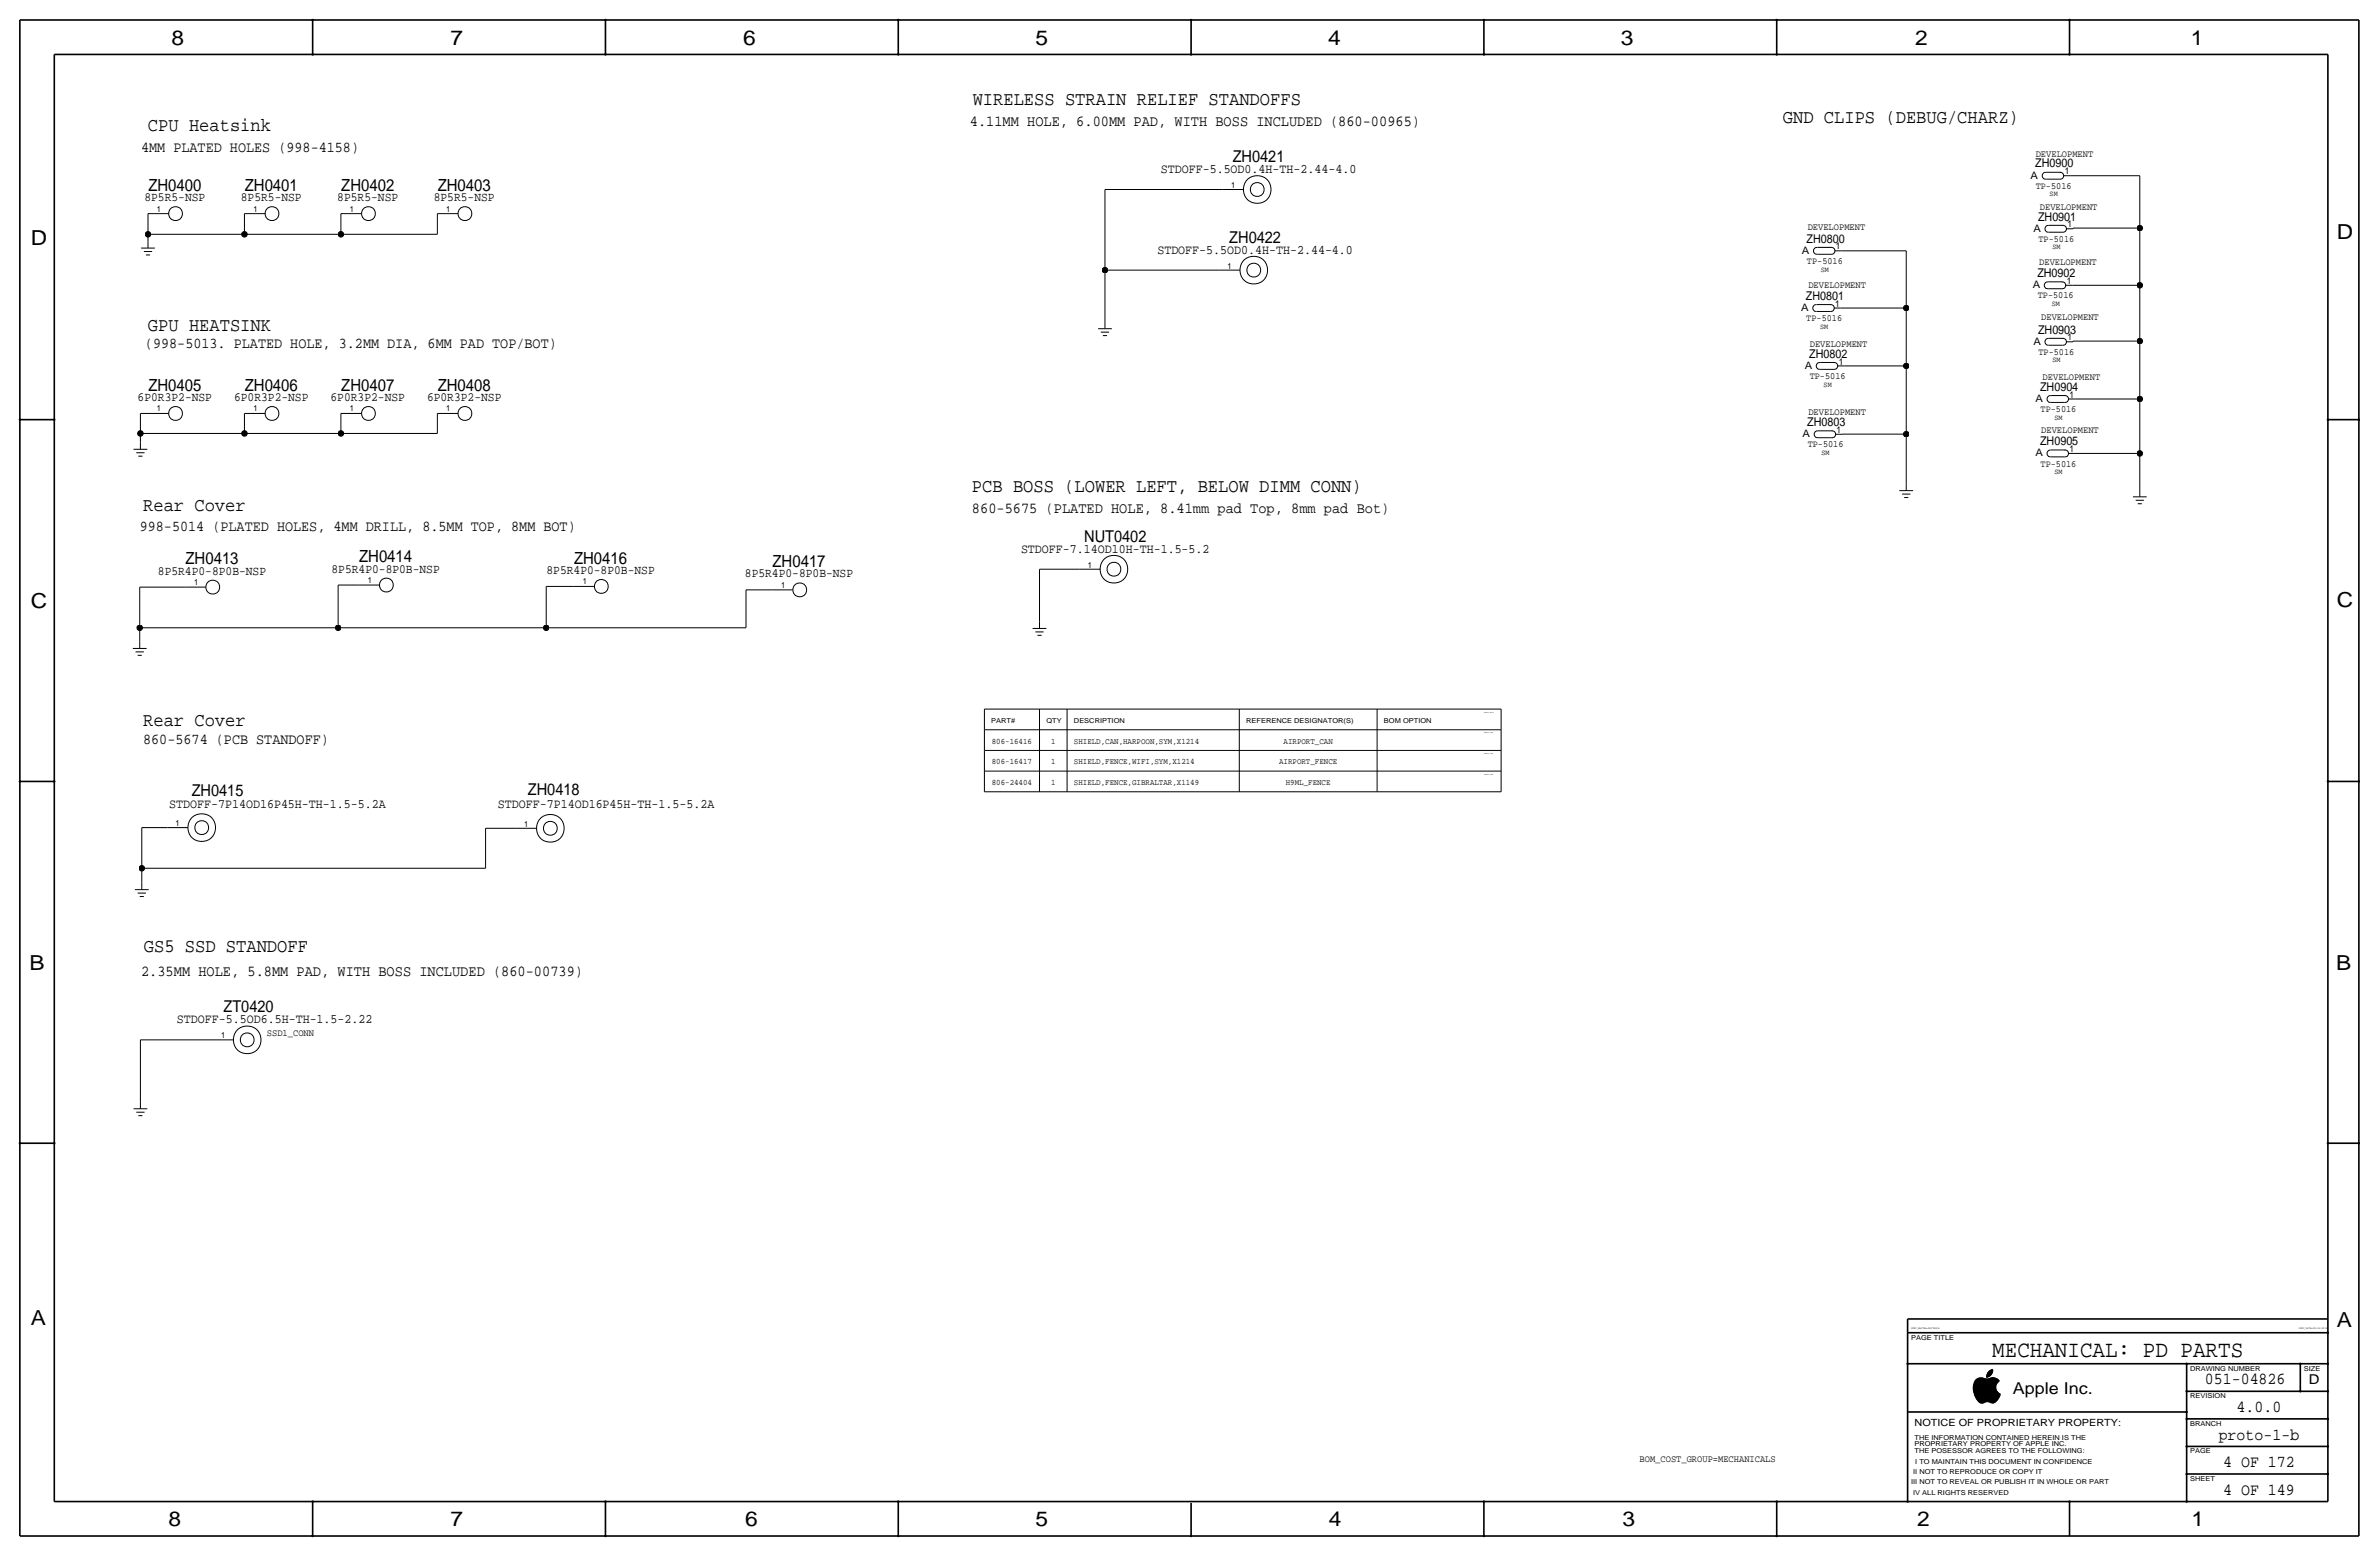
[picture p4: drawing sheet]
<svg xmlns="http://www.w3.org/2000/svg" width="877mm" height="574mm" viewBox="0 0 877 574" stroke-linecap="round" stroke-linejoin="round" font-family="sans-serif">
<defs><g id="words">
<text font-size="8.6" x="734.5" y="500.1">MECHANICAL: PD PARTS</text>
<g font-size="7.6">
<text x="63.2" y="16.5">8</text>
<text x="166.1" y="16.5">7</text>
<text x="274" y="16.5">6</text>
<text x="381.7" y="16.5">5</text>
<text x="489.7" y="16.5">4</text>
<text x="597.6" y="16.5">3</text>
<text x="706.1" y="16.5">2</text>
<text x="807.7" y="16.5">1</text>
<text x="861.5" y="88.1">D</text>
<text x="11.4" y="90.4">D</text>
<text x="11.4" y="224.3">C</text>
<text x="861.5" y="223.8">C</text>
<text x="10.9" y="357.6">B</text>
<text x="861.3" y="357.4">B</text>
<text x="11.4" y="488.4">A</text>
<text x="861.5" y="489.2">A</text>
<text x="62.2" y="562.6">8</text>
<text x="166.1" y="562.6">7</text>
<text x="274.8" y="562.6">6</text>
<text x="381.7" y="562.6">5</text>
<text x="489.9" y="562.6">4</text>
<text x="598.1" y="562.6">3</text>
<text x="706.8" y="562.6">2</text>
<text x="807.9" y="562.6">1</text>
</g>
<g font-size="7.1">
<text x="358.6" y="38.6">WIRELESS STRAIN RELIEF STANDOFFS</text>
<text x="657.3" y="45.5">GND CLIPS (DEBUG/CHARZ)</text>
<text x="54.6" y="48.3">CPU Heatsink</text>
<text x="54.6" y="121.9">GPU HEATSINK</text>
<text x="358.3" y="181.4">PCB BOSS (LOWER LEFT, BELOW DIMM CONN)</text>
<text x="52.8" y="188.2">Rear Cover</text>
<text x="52.8" y="267.7">Rear Cover</text>
<text x="53" y="350.8">GS5 SSD STANDOFF</text>
</g>
<g font-size="6.2">
<text x="54.7" y="70.4">ZH0400</text>
<text x="90.2" y="70.4">ZH0401</text>
<text x="125.8" y="70.4">ZH0402</text>
<text x="161.4" y="70.4">ZH0403</text>
<text x="54.7" y="144">ZH0405</text>
<text x="90.2" y="144">ZH0406</text>
<text x="125.8" y="144">ZH0407</text>
<text x="161.4" y="144">ZH0408</text>
<text x="68.4" y="208">ZH0413</text>
<text x="132.4" y="207.3">ZH0414</text>
<text x="211.7" y="207.8">ZH0416</text>
<text x="284.8" y="209">ZH0417</text>
<text x="812.9" y="510.3">051-04826</text>
<text x="824.6" y="520.4">4.0.0</text>
<text x="818" y="530.6">proto-1-b</text>
<text x="819.6" y="540.8">4 OF 172</text>
<text x="819.6" y="550.9">4 OF 149</text>
</g>
<g font-size="6">
<text x="454.5" y="59.7">ZH0421</text>
<text x="453.2" y="89.4">ZH0422</text>
<text x="399.7" y="199.6">NUT0402</text>
<text x="70.7" y="293.4">ZH0415</text>
<text x="194.6" y="292.9">ZH0418</text>
<text x="82.4" y="373.1">ZT0420</text>
<text x="742.1" y="513.9">Apple Inc.</text>
</g>
<g font-size="5.6">
<text x="357.6" y="46.5">4.11MM HOLE, 6.00MM PAD, WITH BOSS INCLUDED (860-00965)</text>
<text x="52" y="55.9">4MM PLATED HOLES (998-4158)</text>
<text x="53.4" y="128.3">(998-5013. PLATED HOLE, 3.2MM DIA, 6MM PAD TOP/BOT)</text>
<text x="358.3" y="189">860-5675 (PLATED HOLE, 8.41mm pad Top, 8mm pad Bot)</text>
<text x="51.5" y="195.8">998-5014 (PLATED HOLES, 4MM DRILL, 8.5MM TOP, 8MM BOT)</text>
<text x="52.8" y="274.3">860-5674 (PCB STANDOFF)</text>
<text x="52" y="359.7">2.35MM HOLE, 5.8MM PAD, WITH BOSS INCLUDED (860-00739)</text>
</g>
<text font-size="5" x="851.2" y="510.3">D</text>
<g font-size="4.8">
<text x="428" y="63.8">STDOFF-5.5OD0.4H-TH-2.44-4.0</text>
<text x="426.7" y="93.5">STDOFF-5.5OD0.4H-TH-2.44-4.0</text>
<text x="376.4" y="203.7">STDOFF-7.14OD10H-TH-1.5-5.2</text>
<text x="62.4" y="297.9">STDOFF-7P14OD16P45H-TH-1.5-5.2A</text>
<text x="183.6" y="297.9">STDOFF-7P14OD16P45H-TH-1.5-5.2A</text>
<text x="65.2" y="377.2">STDOFF-5.5OD6.5H-TH-1.5-2.22</text>
</g>
<g font-size="4.7">
<text x="53.2" y="74.2">8P5R5-NSP</text>
<text x="88.8" y="74.2">8P5R5-NSP</text>
<text x="124.4" y="74.2">8P5R5-NSP</text>
<text x="159.9" y="74.2">8P5R5-NSP</text>
<text x="50.7" y="147.8">6P0R3P2-NSP</text>
<text x="86.3" y="147.8">6P0R3P2-NSP</text>
<text x="121.9" y="147.8">6P0R3P2-NSP</text>
<text x="157.4" y="147.8">6P0R3P2-NSP</text>
<text x="58.2" y="211.8">8P5R4P0-8P0B-NSP</text>
<text x="122.2" y="211.1">8P5R4P0-8P0B-NSP</text>
<text x="201.5" y="211.6">8P5R4P0-8P0B-NSP</text>
<text x="274.6" y="212.9">8P5R4P0-8P0B-NSP</text>
</g>
<g font-size="4.4">
<text x="750.3" y="61.7">ZH0900</text>
<text x="751.4" y="81.3">ZH0901</text>
<text x="666" y="89.4">ZH0800</text>
<text x="751.1" y="102.1">ZH0902</text>
<text x="665.8" y="110.5">ZH0801</text>
<text x="751.4" y="122.9">ZH0903</text>
<text x="667" y="131.8">ZH0802</text>
<text x="752.1" y="144">ZH0904</text>
<text x="666.3" y="157">ZH0803</text>
<text x="752.1" y="164.1">ZH0905</text>
</g>
<g font-size="3.8">
<text x="748.6" y="65.8">A</text>
<text x="749.7" y="85.4">A</text>
<text x="664.3" y="93.5">A</text>
<text x="749.4" y="106.2">A</text>
<text x="664.1" y="114.6">A</text>
<text x="749.7" y="127.1">A</text>
<text x="665.3" y="135.9">A</text>
<text x="750.4" y="148.1">A</text>
<text x="664.6" y="161.1">A</text>
<text x="750.4" y="168.2">A</text>
</g>
<text font-size="3.7" x="705.8" y="525.5">NOTICE OF PROPRIETARY PROPERTY:</text>
<g font-size="3.6">
<text x="750.5" y="57.9">DEVELOPMENT</text>
<text x="752" y="77.5">DEVELOPMENT</text>
<text x="666.4" y="84.8">DEVELOPMENT</text>
<text x="751.8" y="97.5">DEVELOPMENT</text>
<text x="666.7" y="106.2">DEVELOPMENT</text>
<text x="752.6" y="117.9">DEVELOPMENT</text>
<text x="667.2" y="127.8">DEVELOPMENT</text>
<text x="753.1" y="140">DEVELOPMENT</text>
<text x="666.7" y="153">DEVELOPMENT</text>
<text x="752.6" y="159.5">DEVELOPMENT</text>
<text x="98.4" y="382">SSD1_CONN</text>
<text x="604.5" y="539">BOM_COST_GROUP=MECHANICALS</text>
</g>
<g font-size="3.5">
<text x="761.2" y="64.3">1</text>
<text x="750.5" y="69.6">TP-5016</text>
<text x="762.2" y="83.8">1</text>
<text x="751.5" y="89.2">TP-5016</text>
<text x="676.9" y="91.9">1</text>
<text x="666.2" y="97.3">TP-5016</text>
<text x="761.9" y="104.6">1</text>
<text x="676.6" y="113">1</text>
<text x="751.3" y="110">TP-5016</text>
<text x="665.9" y="118.4">TP-5016</text>
<text x="762.2" y="125.5">1</text>
<text x="751.5" y="130.8">TP-5016</text>
<text x="677.9" y="134.4">1</text>
<text x="667.2" y="139.7">TP-5016</text>
<text x="763" y="146.6">1</text>
<text x="752.3" y="151.9">TP-5016</text>
<text x="677.1" y="159.6">1</text>
<text x="666.4" y="164.9">TP-5016</text>
<text x="763" y="166.6">1</text>
<text x="752.3" y="172">TP-5016</text>
</g>
<g font-size="3.1">
<text x="453.8" y="69.3">1</text>
<text x="57.9" y="78">1</text>
<text x="93.4" y="78">1</text>
<text x="129" y="78">1</text>
<text x="164.5" y="78">1</text>
<text x="452.6" y="99.1">1</text>
<text x="57.9" y="151.6">1</text>
<text x="93.4" y="151.6">1</text>
<text x="129" y="151.6">1</text>
<text x="164.5" y="151.6">1</text>
<text x="401" y="209.3">1</text>
<text x="71.6" y="215.6">1</text>
<text x="135.6" y="214.9">1</text>
<text x="214.8" y="215.4">1</text>
<text x="288" y="216.7">1</text>
<text x="365.7" y="274.1">806-16416</text>
<text x="387.5" y="274.1">1</text>
<text x="395.9" y="274.1">SHIELD,CAN,HARPOON,SYM,X1214</text>
<text x="473.2" y="274.1">AIRPORT_CAN</text>
<text x="365.7" y="281.7">806-16417</text>
<text x="387.5" y="281.7">1</text>
<text x="395.9" y="281.7">SHIELD,FENCE,WIFI,SYM,X1214</text>
<text x="471.6" y="281.7">AIRPORT_FENCE</text>
<text x="365.7" y="289.3">806-24404</text>
<text x="387.5" y="289.3">1</text>
<text x="395.9" y="289.3">SHIELD,FENCE,GIBRALTAR,X1149</text>
<text x="474" y="289.3">H9ML_FENCE</text>
<text x="64.7" y="304.5">1</text>
<text x="193.2" y="304.8">1</text>
<text x="81.5" y="382.8">1</text>
</g>
<g font-size="2.8">
<text x="755.6" y="72.4">SM</text>
<text x="756.7" y="91.9">SM</text>
<text x="671.3" y="100.1">SM</text>
<text x="756.4" y="112.8">SM</text>
<text x="671.1" y="121.2">SM</text>
<text x="756.7" y="133.6">SM</text>
<text x="672.3" y="142.5">SM</text>
<text x="757.4" y="154.7">SM</text>
<text x="671.6" y="167.7">SM</text>
<text x="757.4" y="174.8">SM</text>
</g>
<g font-size="2.5">
<text x="365.5" y="266.4">PART#</text>
<text x="385.8" y="266.4">QTY</text>
<text x="395.9" y="266.4">DESCRIPTION</text>
<text x="459.4" y="266.4">REFERENCE DESIGNATOR(S)</text>
<text x="510.2" y="266.4">BOM OPTION</text>
<text x="704.5" y="493.8">PAGE TITLE</text>
<text x="807.4" y="505.2">DRAWING NUMBER</text>
<text x="849.3" y="505.2">SIZE</text>
<text x="807.4" y="515.4">REVISION</text>
<text x="807.4" y="525.5">BRANCH</text>
<text x="705.8" y="533.1">PROPRIETARY PROPERTY OF APPLE INC.</text>
<text x="705.8" y="530.6">THE INFORMATION CONTAINED HEREIN IS THE</text>
<text x="705.8" y="535.7">THE POSESSOR AGREES TO THE FOLLOWING:</text>
<text x="706.1" y="539.5">I TO MAINTAIN THIS DOCUMENT IN CONFIDENCE</text>
<text x="807.4" y="535.7">PAGE</text>
<text x="705.3" y="543.3">II NOT TO REPRODUCE OR COPY IT</text>
<text x="807.4" y="545.8">SHEET</text>
<text x="704.5" y="547.1">III NOT TO REVEAL OR PUBLISH IT IN WHOLE OR PART</text>
<text x="705.3" y="550.9">IV ALL RIGHTS RESERVED</text>
</g>
<g font-size="1">
<text x="704.5" y="490">SYNC_MASTER=KRITHIKA</text>
<text x="847.5" y="490">SYNC_DATE=09/24/2019</text>
</g>
<g font-size=".4">
<text x="547.1" y="262.6">TABLE_5_HEAD</text>
<text x="547.1" y="270.3">TABLE_5_ITEM</text>
<text x="547.1" y="277.9">TABLE_5_ITEM</text>
<text x="547.1" y="285.5">TABLE_5_ITEM</text>
</g>
</g></defs>
<g fill="none" stroke="#000" stroke-width=".37">
<path d="M54.6 78.7v7.7zM54.6 78.7h7.6zM90.1 78.7v7.7zM90.1 78.7h7.6zM125.7 78.7v7.7zM125.7 78.7h7.6zM161.2 78.7v7.7zM161.2 78.7h7.7zM407.4 69.9h43.4zM407.4 69.9v29.7zM450.8 69.9h7.6zM754.3 63.6a1.25 1.25 0 0 0-1.4 1.2 1.25 1.25 0 0 0 1.4 1.2"/>
<path d="M754.3 66h5.1zM754.3 63.5h5.3zM759.4 63.6a1.25 1.25 0 0 1 1.4 1.2 1.25 1.25 0 0 1-1.4 1.2M760.7 64.8h2.5zM763.2 64.8h25.7zM788.9 64.8v19.3zM52 91.4h5.1zM53 92.7h3.1zM53.8 94h1.5zM54.6 86.4h35.5zM54.6 86.4v2.5zM54.6 88.9v2.5z"/>
<path d="M90.1 86.4h35.6zM125.7 86.4h35.5zM407.4 99.6h42.1zM407.4 99.6v19zM449.5 99.6h7.6zM670 91.2a1.25 1.25 0 0 0-1.4 1.3 1.25 1.25 0 0 0 1.4 1.2M670 93.7h5.1zM670 91.2h5.2zM675.1 91.2a1.25 1.25 0 0 1 1.4 1.3 1.25 1.25 0 0 1-1.4 1.2M676.4 92.5h2.5zM678.9 92.5h23.9zM702.8 92.5v21z"/>
<path d="M755.3 83.1a1.25 1.25 0 0 0-1.4 1.3 1.25 1.25 0 0 0 1.4 1.2M755.3 85.6h5.1zM755.3 83.1h5.3zM760.4 83.1a1.25 1.25 0 0 1 1.4 1.3 1.25 1.25 0 0 1-1.4 1.2M761.7 84.3h2.5zM764.2 84.1h24.7zM764.2 84.1v.2zM788.9 84.1v21.1zM407.4 118.6v2.6zM669.7 112.3a1.25 1.25 0 0 0-1.4 1.3 1.25 1.25 0 0 0 1.4 1.2M669.7 114.8h5.1zM669.7 112.3h5.3z"/>
<path d="M674.8 112.3a1.25 1.25 0 0 1 1.4 1.3 1.25 1.25 0 0 1-1.4 1.2M676.1 113.5h2.5zM678.6 113.5h24.2zM702.8 113.5v21.4zM755 103.9a1.25 1.25 0 0 0-1.3 1.3 1.25 1.25 0 0 0 1.3 1.2M755.1 106.4h5.1zM755.1 103.9h5.2zM760.2 103.9a1.25 1.25 0 0 1 1.4 1.3 1.25 1.25 0 0 1-1.4 1.2M761.4 105.2h2.6zM764 105.2h24.9zM788.9 105.2v20.5zM404.8 121.2h5.1z"/>
<path d="M405.8 122.4h3.1zM406.6 123.7h1.5zM671 133.7a1.25 1.25 0 0 0-1.4 1.2 1.25 1.25 0 0 0 1.4 1.2M671 136.1h5.1zM671 133.6h5.2zM676.1 133.7a1.25 1.25 0 0 1 1.4 1.2 1.25 1.25 0 0 1-1.4 1.2M677.4 134.9h2.5zM679.9 134.9h22.9zM702.8 134.9v25.1zM755.3 124.8a1.25 1.25 0 0 0-1.4 1.2 1.25 1.25 0 0 0 1.4 1.3M755.3 127.3h5.1zM755.3 124.7h5.3z"/>
<path d="M760.4 124.8a1.25 1.25 0 0 1 1.4 1.2 1.25 1.25 0 0 1-1.4 1.3M761.7 126h2.5zM764.2 125.7h24.7zM764.2 125.7v.3zM788.9 125.7v21.4zM51.8 152.4h2.8zM51.8 152.4v7.4zM51.8 159.8h38.3zM51.8 159.8v3.3zM54.6 152.4h7.6zM90.1 159.8h35.6zM90.1 152.4v7.4z"/>
<path d="M90.1 152.4h7.6zM125.7 159.8h35.5zM125.7 152.4v7.4zM125.7 152.4h7.6zM161.2 152.4v7.4zM161.2 152.4h7.7zM670.2 158.9a1.25 1.25 0 0 0-1.4 1.2 1.25 1.25 0 0 0 1.4 1.2M670.3 158.8h5.2zM675.3 158.9a1.25 1.25 0 0 1 1.5 1.2 1.25 1.25 0 0 1-1.5 1.2M756.1 145.8a1.25 1.25 0 0 0-1.4 1.3 1.25 1.25 0 0 0 1.4 1.2M756.1 148.3h5.1zM756.1 145.8h5.2z"/>
<path d="M761.2 145.8a1.25 1.25 0 0 1 1.4 1.3 1.25 1.25 0 0 1-1.4 1.2M762.5 147.1h2.5zM765 147.1h23.9zM788.9 147.1v20zM49.2 165.6h5.1zM50.2 166.9h3.1zM51 168.1h1.5zM51.8 163.1v2.5zM670.3 161.3h5zM676.6 160.1h2.5zM679.1 160h23.7zM679.1 160h.1"/>
<path d="M702.8 160v18.3zM702.8 178.3v2.5zM756.1 165.9a1.25 1.25 0 0 0-1.4 1.3 1.25 1.25 0 0 0 1.4 1.2M756.1 168.4h5.1zM756.1 165.9h5.2zM761.2 165.9a1.25 1.25 0 0 1 1.4 1.3 1.25 1.25 0 0 1-1.4 1.2M762.5 167.1h2.5zM765 167.1h23.9zM788.9 167.1v13.5zM700.2 180.8h5.1zM701.2 182.1h3.1zM702 183.4h1.5z"/>
<path d="M786.3 183.1h5.1zM787.3 184.4h3.1zM788.1 185.7h1.5zM788.9 180.6v2.5zM51.5 216.4h16.8zM51.5 216.4v15zM68.3 216.4h7.6zM124.7 215.6v15.8zM124.7 215.6h7.6zM132.3 215.6h7.6zM201.4 216.2v15.2zM201.4 216.2h10.1z"/>
<path d="M211.5 216.2h7.7zM275 217.4v14zM275 217.4h9.7zM284.7 217.4h7.6zM383.2 209.8h14.8zM383.2 209.8v19.3zM398 209.8h7.6zM49 239h5.1zM51.5 231.4h73.2zM51.5 231.4v5.1zM51.5 236.5v2.5zM124.7 231.4h76.7z"/>
<path d="M201.4 231.4h73.6zM380.7 231.6h5.1zM381.7 232.9h3.1zM382.5 234.2h1.5zM383.2 229.1v2.5zM50 240.3h3zM50.7 241.6h1.6zM362.9 269v7.6zM362.9 276.6h190.5zM362.9 261.4v7.6zM362.9 269h190.5zM362.9 261.4h190.5z"/>
<path d="M362.9 276.6v7.6zM383.2 269v7.6zM383.2 261.4v7.6zM383.2 276.6v7.6zM393.4 269v7.6zM393.4 261.4v7.6zM393.4 276.6v7.6zM456.9 269v7.6zM456.9 261.4v7.6zM456.9 276.6v7.6zM507.7 269v7.6zM507.7 261.4v7.6z"/>
<path d="M507.7 276.6v7.6zM553.4 269v7.6zM553.4 261.4v7.6zM553.4 276.6v7.6zM362.9 284.2v7.6zM362.9 291.8h190.5zM362.9 284.2h190.5zM383.2 284.2v7.6zM393.4 284.2v7.6zM456.9 284.2v7.6zM507.7 284.2v7.6zM553.4 284.2v7.6z"/>
<path d="M52.3 305.1h9.4zM52.3 305.1v14.9zM61.7 305.1h7.6zM179 305.3v14.7zM179 305.3h11.2zM190.2 305.3h7.6zM49.7 327.9h5.1zM50.7 329.2h3.1zM51.5 330.5h1.5zM52.3 320h126.7zM52.3 320v5.4zM52.3 325.4v2.5z"/>
<path d="M51.8 383.3h26.6zM51.8 383.3v22.8zM78.4 383.3h7.7zM49.2 408.7h5.1zM50.2 410h3.1zM51 411.2h1.5zM51.8 406.1v2.6zM727.5 511.7h8.3zM727.5 512h8.3zM727.5 512.1h8.3zM727.5 512.2h8.4zM727.5 512.3h8.4z"/>
<path d="M727.5 511.2h8.2zM727.5 511.3h8.2zM727.5 511.5h8.2zM727.5 511.8h8.3zM727.5 511.6h8.3zM727.5 512.4h8.5zM727.5 511.9h8.3zM727.5 511.4h8.2zM727.5 511.1h8.3zM727.6 512.8h8.6zM727.6 510.8h8.2zM727.6 511h8.2z"/>
<path d="M727.6 512.7h8.5zM727.6 512.5h8.4zM727.6 512.6h8.4zM727.6 510.9h8.2zM727.6 510.7h8.2zM727.6 512.9h8.6zM727.6 513.1h8.8zM727.6 513h8.7zM727.6 510.6h8.3zM727.6 510.5h8.3zM727.7 510.4h8.2zM727.7 513.2h8.8z"/>
<path d="M727.7 510.3h8.3zM727.7 510.2h8.3zM727.7 513.3h9zM727.7 513.4h9.1zM727.7 510.1h8.3zM727.8 513.6h9.2zM727.8 510h8.3zM727.8 513.5h9.1zM727.8 509.9h8.4zM727.8 513.7h9.4zM727.8 513.8h9.6zM727.8 509.8h8.5z"/>
<path d="M727.9 513.9h9.5zM727.9 509.7h8.4zM727.9 509.6h8.5zM727.9 514h9.5zM727.9 514.1h9.5zM728 509.5h8.5zM728 514.2h9.4zM728 509.3h8.7zM728 509.4h8.6zM728 514.4h9.3zM728.1 509.2h8.8zM728.1 514.5h9.2z"/>
<path d="M728.1 509.1h8.9zM728.1 514.6h9.1zM728.2 509h8.8zM728.2 514.7h9zM728.2 514.8h9zM728.3 508.9h8.7zM728.3 514.9h8.8zM728.3 508.8h8.6zM728.3 515.1h8.7zM728.3 515h8.8zM728.4 508.7h8.4zM728.4 515.2h8.6z"/>
<path d="M728.5 515.3h8.4zM728.5 508.6h8.2zM728.5 515.4h8.4zM728.6 515.5h8.2zM728.6 508.5h7.9zM728.7 515.6h8zM728.7 508.4h7.7zM728.7 515.7h8zM728.8 515.8h7.7zM728.9 508.3h3.1zM728.9 515.9h7.6zM728.9 516h7.5z"/>
<path d="M729 508.2h2.6zM729 516.1h7.3zM729.1 516.2h7.1zM729.2 516.3h6.9zM729.2 508.1a4.7 4.7 0 0 0-1.2 6.3l1.8 2.6 .8 .2 1-.3M729.3 508.1h2.1zM729.3 516.4h6.7zM729.4 516.5h6.5zM729.5 516.6h6.3zM729.6 516.7h2.5zM729.6 507.9h1.4zM729.7 516.8h2.1z"/>
<path d="M729.8 516.9h1.9zM729.9 517h1.6zM730.2 517.1h1zM732.4 507.5h.6zM732.4 507.4h.8zM732.4 507.6h.4zM732.4 507h1.4zM732.4 507.1h1.3zM732.4 507.2h1.2zM732.4 507.3h1zM732.5 506.8h1.5zM732.5 506.9h1.4z"/>
<path d="M732.5 506.6h1.7zM732.5 506.7h1.6zM732.6 506.5h1.7zM732.6 506.4h1.7zM732.7 506.3h1.7zM732.7 506.2h1.7zM732.8 506.1h1.7zM732.8 506h1.7zM732.9 505.9h1.6zM733 505.8h1.6zM733.1 505.7h1.5zM733.1 508.3h3.1z"/>
<path d="M733.2 505.6h1.4zM733.2 516.7h2.5zM733.3 505.5h1.4zM733.4 505.4h1.3zM733.4 508.2h2.6zM733.6 505.3h1.1zM733.6 516.8h2zM733.6 508.1a2.99 2.99 0 0 1 3.5 1 2.71 2.71 0 0 0-1.3 2.5 2.71 2.71 0 0 0 1.7 2.3 3.5 3.5 0 0 1-3.1 3.2l-1.6-.4-1.1 .2M733.7 508.1h2.1zM733.7 508.1l-1.3 .2-1.9-.4-1.3 .2M733.7 505.2h1zM733.8 516.9h1.7z"/>
<path d="M733.9 505.1h.8zM733.9 507.9h1.6zM734 517h1.3zM734.1 505h.6zM734.3 504.9h.4zM734.3 507.8h.8zM734.3 517.1h.7zM734.7 504.7a2.81 2.81 0 0 0-2.3 3 2.71 2.71 0 0 0 2.3-2.9"/>
<circle cx="64.7" cy="78.8" r="2.56"/>
<circle cx="100.3" cy="78.8" r="2.56"/>
<circle cx="135.8" cy="78.8" r="2.56"/>
<circle cx="171.4" cy="78.8" r="2.56"/>
<circle cx="463.5" cy="69.9" r="2.56"/>
<circle cx="463.5" cy="69.9" r="5.1"/>
<circle cx="462.2" cy="99.6" r="2.56"/>
<circle cx="462.2" cy="99.6" r="5.1"/>
<circle cx="64.7" cy="152.4" r="2.56"/>
<circle cx="100.3" cy="152.4" r="2.56"/>
<circle cx="135.8" cy="152.4" r="2.56"/>
<circle cx="171.4" cy="152.4" r="2.56"/>
<circle cx="78.4" cy="216.4" r="2.56"/>
<circle cx="142.4" cy="215.7" r="2.56"/>
<circle cx="221.7" cy="216.2" r="2.56"/>
<circle cx="294.8" cy="217.4" r="2.56"/>
<circle cx="410.7" cy="209.8" r="2.56"/>
<circle cx="410.7" cy="209.8" r="5.1"/>
<circle cx="74.4" cy="305.1" r="2.56"/>
<circle cx="74.4" cy="305.1" r="5.1"/>
<circle cx="202.9" cy="305.3" r="2.56"/>
<circle cx="202.9" cy="305.3" r="5.1"/>
<circle cx="91.1" cy="383.3" r="2.56"/>
<circle cx="91.1" cy="383.3" r="5.1"/>
</g>
<g fill="none" stroke="#000" stroke-width=".6">
<path d="M7.3 7.4v558.8zM7.3 7.4h862.3zM115.3 7.4v12.7zM223.2 7.4v12.7zM331.2 7.4v12.7zM439.1 7.4v12.7zM547.1 7.4v12.7zM655 7.4v12.7zM763 7.4v12.7zM869.6 7.4v558.8zM20 20.1v533.4zM20 20.1h838.2z"/>
<path d="M858.2 20.1v533.4zM7.3 154.7h12.7zM858.2 154.7h11.4zM7.3 288h12.7zM858.2 288h11.4zM7.3 421.4h12.7zM858.2 421.4h11.4zM703.3 486.2v5zM703.3 486.2h154.9zM703.3 491.2h154.9zM703.3 491.2v62.3zM703.3 502.7h154.9z"/>
<path d="M806.1 502.7v50.8zM806.1 512.8h52.1zM848.1 502.7v10.1zM703.3 520.4h102.8zM806.1 533.1h52.1zM806.1 523h52.1zM20 553.5h838.2zM115.3 553.5v12.7zM223.2 553.5v12.7zM331.2 553.5v12.7zM439.1 554v12.2zM547.1 553.5v12.7z"/>
<path d="M655 553.5v12.7zM763 553.5v12.7zM806.1 543.3h52.1zM7.3 566.2h862.3z"/>
</g>
<g fill="#000" stroke="#000" stroke-width=".37">
<path d="M115.1 7.2h.4v.3h-.4zM115.1 19.9h.4v.3h-.4zM223 7.2h.4v.3h-.4zM223 19.9h.4v.3h-.4zM331 19.9h.4v.3h-.4zM331 7.2h.4v.3h-.4zM438.9 7.2h.4v.3h-.4zM438.9 19.9h.4v.3h-.4zM546.9 7.2h.4v.3h-.4zM546.9 19.9h.4v.3h-.4zM654.8 19.9h.4v.3h-.4zM654.8 7.2h.4v.3h-.4z"/>
<path d="M762.8 19.9h.4v.3h-.4zM762.8 7.2h.4v.3h-.4zM7.1 154.5h.4v.4h-.4zM19.8 154.5h.4v.4h-.4zM858 154.5h.4v.4h-.4zM869.5 154.5h.3v.4h-.3zM7.1 287.9h.4v.3h-.4zM19.8 287.9h.4v.3h-.4zM858 287.9h.4v.3h-.4zM869.5 287.9h.3v.3h-.3zM7.1 421.2h.4v.4h-.4zM19.8 421.2h.4v.4h-.4z"/>
<path d="M858 421.2h.4v.4h-.4zM869.5 421.2h.3v.4h-.3zM858 491.1h.4v.3h-.4zM703.1 502.5h.4v.3h-.4zM806 502.5h.3v.3h-.3zM806 512.7h.3v.3h-.3zM847.9 512.7h.3v.3h-.3zM847.9 502.5h.3v.3h-.3zM858 502.5h.4v.3h-.4zM858 512.7h.4v.3h-.4zM806 520.3h.3v.3h-.3zM806 522.8h.3v.4h-.3z"/>
<path d="M806 533h.3v.3h-.3zM858 522.8h.4v.4h-.4zM858 533h.4v.3h-.4zM115.1 553.3h.4v.3h-.4zM223 553.3h.4v.3h-.4zM331 553.3h.4v.3h-.4zM546.9 553.3h.4v.3h-.4zM654.8 553.3h.4v.3h-.4zM703.1 553.3h.4v.3h-.4zM762.8 553.3h.4v.3h-.4zM806 543.1h.3v.4h-.3zM806 553.3h.3v.3h-.3z"/>
<path d="M858 543.1h.4v.4h-.4zM115.1 566h.4v.3h-.4zM223 566h.4v.3h-.4zM331 566h.4v.3h-.4zM438.9 566h.4v.3h-.4zM546.9 566h.4v.3h-.4zM654.8 566h.4v.3h-.4z"/>
<circle cx="54.6" cy="86.4" r="1.02"/>
<circle cx="90.1" cy="86.4" r="1.02"/>
<circle cx="125.7" cy="86.4" r="1.02"/>
<circle cx="407.4" cy="99.6" r="1.02"/>
<circle cx="788.9" cy="84.1" r="1.02"/>
<circle cx="702.8" cy="113.5" r="1.02"/>
<circle cx="788.9" cy="105.2" r="1.02"/>
<circle cx="702.8" cy="134.9" r="1.02"/>
<circle cx="788.9" cy="125.7" r="1.02"/>
<circle cx="51.8" cy="159.8" r="1.02"/>
<circle cx="90.1" cy="159.8" r="1.02"/>
<circle cx="125.7" cy="159.8" r="1.02"/>
<circle cx="788.9" cy="147.1" r="1.02"/>
<circle cx="702.8" cy="160" r="1.02"/>
<circle cx="788.9" cy="167.1" r="1.02"/>
<circle cx="51.5" cy="231.4" r="1.02"/>
<circle cx="124.7" cy="231.4" r="1.02"/>
<circle cx="201.4" cy="231.4" r="1.02"/>
<circle cx="52.3" cy="320" r="1.02"/>
</g>
<use href="#words"/>
</svg>
